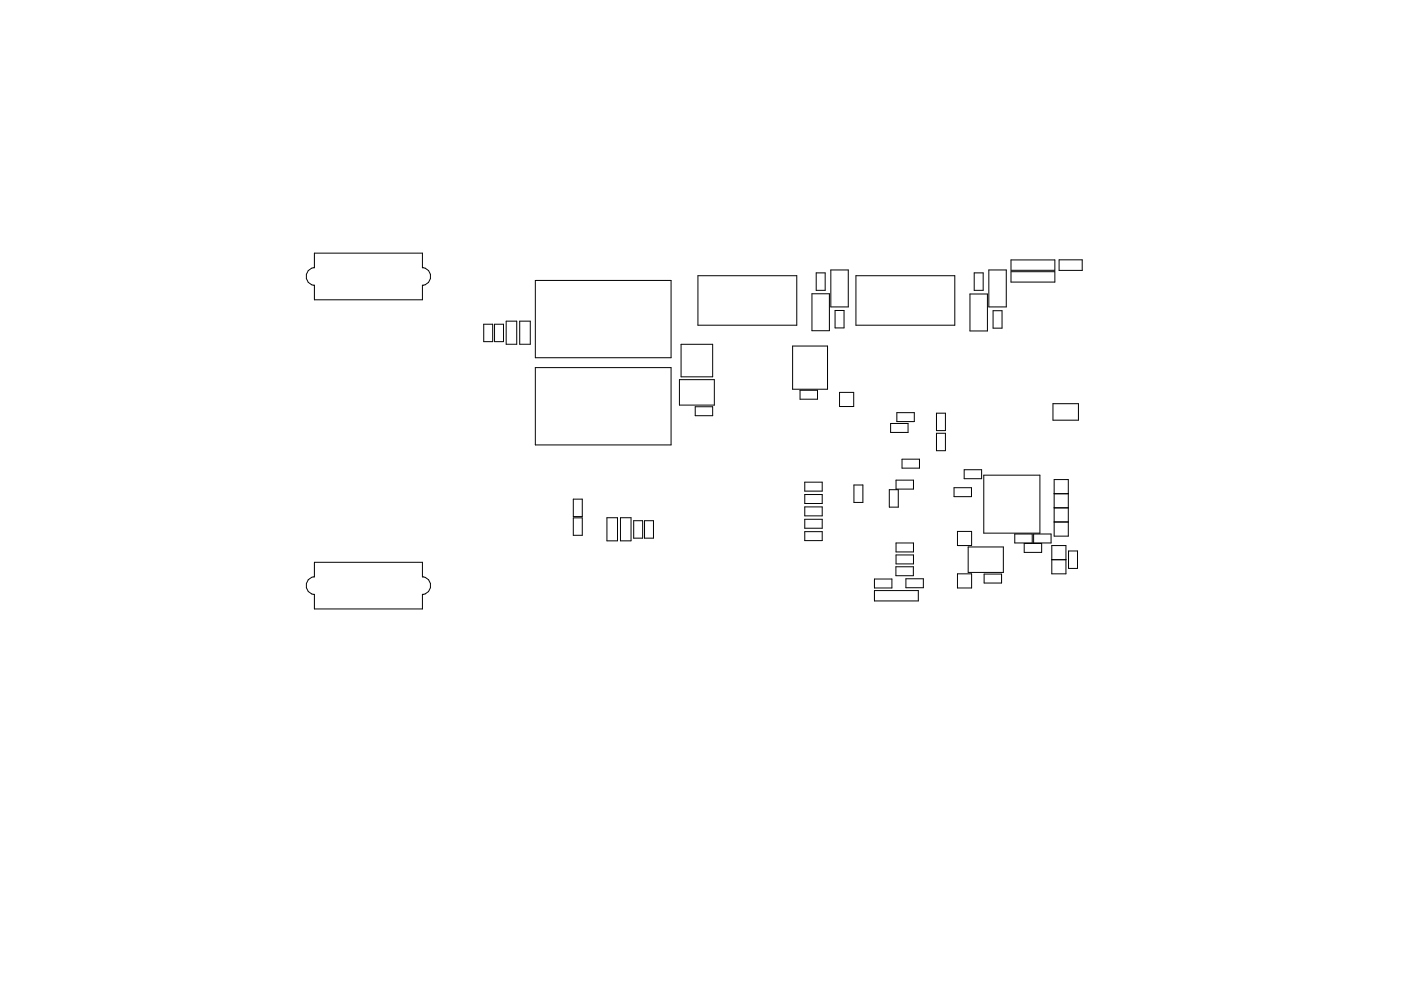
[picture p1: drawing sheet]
<svg xmlns="http://www.w3.org/2000/svg" width="297mm" height="210mm" viewBox="0 0 297 210" stroke-linecap="round" stroke-linejoin="round" font-family="sans-serif">
<g fill="none" stroke="#000" stroke-width=".21">
<path d="M66.7 53.7h22.9v3.1a1.85 1.85 0 0 1 1.7 1.9 1.85 1.85 0 0 1-1.7 1.8v3.1h-22.9v-3.1a1.85 1.85 0 0 1-1.8-1.8 1.85 1.85 0 0 1 1.8-1.9zM113.5 59.5h28.8v16.4h-28.8zM148 58.5h20.9v10.5h-20.9zM173 57.9h2v3.7h-2zM176.2 57.3h3.7v7.8h-3.7zM181.5 58.5h20.9v10.5h-20.9zM206.5 57.9h1.9v3.7h-1.9zM209.7 57.3h3.7v7.8h-3.7zM214.4 57.6h9.3v2.2h-9.3zM214.4 55.1h9.3v2.2h-9.3zM224.5 55.1h4.9v2.3h-4.9zM102.6 68.8h1.9v3.7h-1.9z"/>
<path d="M104.9 68.8h1.9v3.7h-1.9zM107.3 68.1h2.3v4.9h-2.3zM110.2 68.1h2.2v4.9h-2.2zM113.5 78h28.8v16.4h-28.8zM144.4 73h6.7v6.9h-6.7zM168 73.4h7.4v9.2h-7.4zM172.2 62.3h3.7v7.9h-3.7zM177 65.9h2v3.7h-2zM205.7 62.4h3.7v7.8h-3.7zM210.6 65.9h1.8v3.7h-1.8zM144.1 80.5h7.4v5.4h-7.4zM147.4 86.3h3.7v1.9h-3.7z"/>
<path d="M169.6 82.8h3.7v1.9h-3.7zM178 83.2h3v3h-3zM188.8 89.8h3.7v1.9h-3.7zM190.1 87.5h3.7v1.9h-3.7zM191.2 97.4h3.7v1.9h-3.7zM198.6 91.9h1.8v3.7h-1.8zM198.6 87.7h1.8v3.7h-1.8zM204.4 99.7h3.7v1.9h-3.7zM223.3 85.6h5.4v3.5h-5.4zM66.7 119.3h22.9v3.1a1.85 1.85 0 0 1 1.7 1.8 1.85 1.85 0 0 1-1.7 1.9v3.1h-22.9v-3.1a1.85 1.85 0 0 1-1.8-1.9 1.85 1.85 0 0 1 1.8-1.8zM121.5 105.9h2v3.7h-2zM121.5 109.9h2v3.7h-2z"/>
<path d="M128.7 109.8h2.2v4.9h-2.2zM131.5 109.8h2.3v4.9h-2.3zM134.4 110.5h1.9v3.7h-1.9zM136.6 110.5h1.9v3.7h-1.9zM170.6 107.5h3.7v1.9h-3.7zM170.6 102.3h3.7v1.9h-3.7zM170.6 104.9h3.7v1.9h-3.7zM170.6 110.2h3.7v1.9h-3.7zM170.6 112.8h3.7v1.9h-3.7zM181 102.9h2v3.7h-2zM188.6 103.9h1.8v3.7h-1.8zM190 101.9h3.7v1.9h-3.7z"/>
<path d="M190 115.2h3.7v1.9h-3.7zM190 117.7h3.7v1.9h-3.7zM202.3 103.5h3.7v1.9h-3.7zM203 112.7h3v3h-3zM205.3 116h7.4v5.4h-7.4zM208.6 100.8h11.9v12.3h-11.9zM215.1 113.3h3.7v1.9h-3.7zM217.1 115.3h3.7v1.9h-3.7zM219.1 113.3h3.7v1.9h-3.7zM223 118.7h3M223 115.7h3v6h-3zM223.5 101.7h3v12h-3z"/>
<path d="M223.5 110.7h3M223.5 104.7h3M223.5 107.7h3M226.5 116.9h1.9v3.7h-1.9zM185.4 122.8h3.7v1.9h-3.7zM185.4 125.3h9.3v2.2h-9.3zM190 120.2h3.7v1.9h-3.7zM192.1 122.8h3.7v1.9h-3.7zM203 121.7h3v3h-3zM208.7 121.8h3.7v1.9h-3.7z"/>
</g>
</svg>
